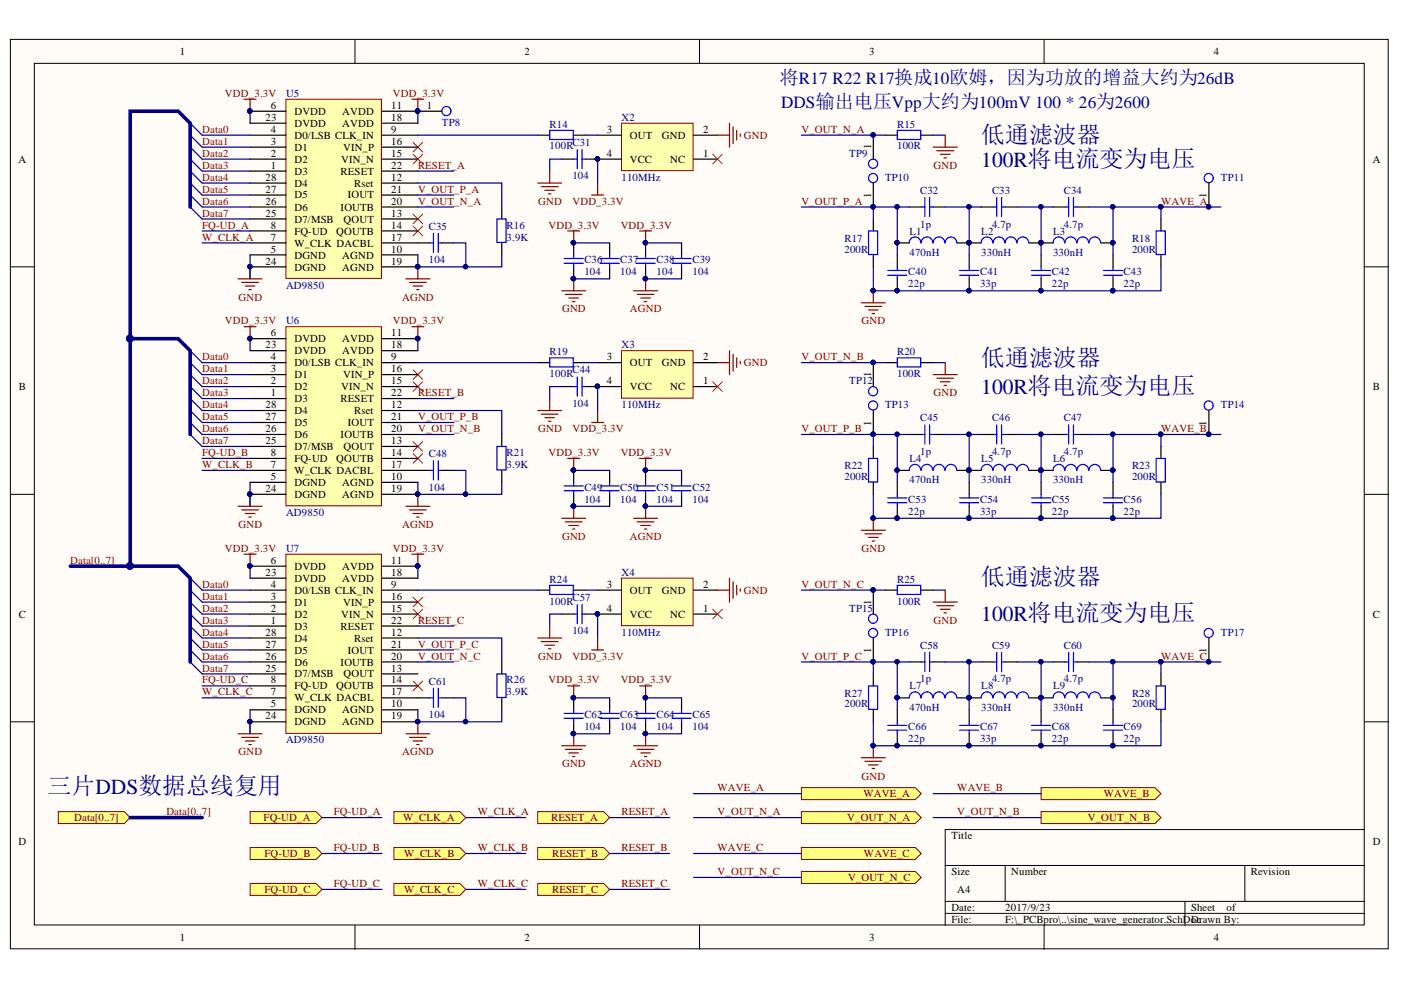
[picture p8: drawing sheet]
<svg xmlns="http://www.w3.org/2000/svg" width="297mm" height="210mm" viewBox="0 0 297 210" stroke-linecap="round" stroke-linejoin="round" font-family="sans-serif">
<defs><g id="words">
<g font-size="5.1" fill="#000080">
<text x="208" y="30.4">低通滤波器</text>
<text x="208" y="77.7">低通滤波器</text>
<text x="208" y="124.1">低通滤波器</text>
<text x="10.1" y="168.3">三片DDS数据总线复用</text>
</g>
<g font-size="4.6" fill="#000080">
<text x="208" y="35.3">100R将电流变为电压</text>
<text x="208" y="83.5">100R将电流变为电压</text>
<text x="208" y="131.7">100R将电流变为电压</text>
</g>
<text font-size="4.1" fill="#000080" x="165.3" y="17.7">将R17 R22 R17换成10欧姆，因为功放的增益大约为26dB</text>
<text font-size="3.6" fill="#000080" x="165.6" y="22.8">DDS输出电压Vpp大约为100mV 100 * 26为2600</text>
<g font-size="2.3">
<text x="38.1" y="11.7">1</text>
<text x="111.2" y="11.7">2</text>
<text x="184.3" y="11.7">3</text>
<text x="257.4" y="11.7">4</text>
<text x="57.4" y="23.1">6</text>
<text x="83" y="23.1">11</text>
<text x="90.5" y="23.1">1</text>
<text x="56.3" y="25.6">23</text>
<text x="57.4" y="28.1">4</text>
<text x="62.4" y="29.4">D0/LSB CLK_IN</text>
<text x="62.4" y="24.3">DVDD</text>
<text x="62.4" y="26.9">DVDD</text>
<text x="72.6" y="24.3">AVDD</text>
<text x="72.6" y="26.9">AVDD</text>
<text x="83" y="25.6">18</text>
<text x="83" y="28.1">9</text>
<text x="128.6" y="28.1">3</text>
<text x="133.5" y="29.4">OUT</text>
<text x="140.3" y="29.4">GND</text>
<text x="149.1" y="28.1">2</text>
<text x="3.9" y="34.5">A</text>
<text x="57.4" y="30.7">3</text>
<text x="57.4" y="35.7">1</text>
<text x="57.4" y="33.2">2</text>
<text x="62.4" y="31.9">D1</text>
<text x="62.4" y="34.5">D2</text>
<text x="72.3" y="34.5">VIN_N</text>
<text x="72.7" y="31.9">VIN_P</text>
<text x="83" y="33.2">15</text>
<text x="83" y="30.7">16</text>
<text x="83" y="35.7">22</text>
<text x="128.6" y="33.2">4</text>
<text x="133.5" y="34.5">VCC</text>
<text x="142.1" y="34.5">NC</text>
<text x="149.1" y="33.2">1</text>
<text x="184.7" y="31.7" transform="rotate(-90 184.7 31.7)">1</text>
<text x="291.1" y="34.5">A</text>
<text x="56.3" y="40.8">27</text>
<text x="56.3" y="38.3">28</text>
<text x="62.4" y="37">D3</text>
<text x="62.4" y="39.5">D4</text>
<text x="72.2" y="37">RESET</text>
<text x="75.1" y="39.5">Rset</text>
<text x="83" y="38.3">12</text>
<text x="83" y="40.8">21</text>
<text x="184.7" y="42" transform="rotate(-90 184.7 42)">1</text>
<text x="255.8" y="42" transform="rotate(-90 255.8 42)">1</text>
<text x="56.3" y="46">25</text>
<text x="56.3" y="43.4">26</text>
<text x="62.4" y="47.2">D7/MSB</text>
<text x="62.4" y="44.7">D6</text>
<text x="62.4" y="42.1">D5</text>
<text x="72.2" y="44.7">IOUTB</text>
<text x="72.8" y="47.2">QOUT</text>
<text x="73.7" y="42.1">IOUT</text>
<text x="83" y="43.4">20</text>
<text x="83" y="46">13</text>
<text x="57.4" y="48.5">8</text>
<text x="57.4" y="51">7</text>
<text x="57.4" y="53.6">5</text>
<text x="62.4" y="49.8">FQ-UD</text>
<text x="62.4" y="52.3">W_CLK DACBL</text>
<text x="71.3" y="49.8">QOUTB</text>
<text x="83" y="51">17</text>
<text x="83" y="48.5">14</text>
<text x="83" y="53.6">10</text>
<text x="56.3" y="56.1">24</text>
<text x="62.4" y="54.8">DGND</text>
<text x="62.4" y="57.4">DGND</text>
<text x="72.6" y="57.4">AGND</text>
<text x="72.6" y="54.8">AGND</text>
<text x="83" y="56.1">19</text>
<text x="57.4" y="71.3">6</text>
<text x="83" y="71.3">11</text>
<text x="56.3" y="73.9">23</text>
<text x="57.4" y="76.4">4</text>
<text x="62.4" y="77.7">D0/LSB CLK_IN</text>
<text x="62.4" y="72.6">DVDD</text>
<text x="62.4" y="75.1">DVDD</text>
<text x="72.6" y="72.6">AVDD</text>
<text x="72.6" y="75.1">AVDD</text>
<text x="83" y="73.9">18</text>
<text x="83" y="76.4">9</text>
<text x="128.6" y="76.4">3</text>
<text x="133.5" y="77.7">OUT</text>
<text x="140.3" y="77.7">GND</text>
<text x="149.1" y="76.4">2</text>
<text x="4" y="82.7">B</text>
<text x="57.4" y="78.9">3</text>
<text x="57.4" y="84">1</text>
<text x="57.4" y="81.5">2</text>
<text x="62.4" y="80.2">D1</text>
<text x="62.4" y="82.7">D2</text>
<text x="72.3" y="82.7">VIN_N</text>
<text x="72.7" y="80.2">VIN_P</text>
<text x="83" y="81.5">15</text>
<text x="83" y="78.9">16</text>
<text x="83" y="84">22</text>
<text x="128.6" y="81.5">4</text>
<text x="133.5" y="82.7">VCC</text>
<text x="142.1" y="82.7">NC</text>
<text x="149.1" y="81.5">1</text>
<text x="184.7" y="79.9" transform="rotate(-90 184.7 79.9)">1</text>
<text x="291.1" y="82.7">B</text>
<text x="56.3" y="89.1">27</text>
<text x="56.3" y="86.5">28</text>
<text x="62.4" y="85.3">D3</text>
<text x="62.4" y="87.8">D4</text>
<text x="72.2" y="85.3">RESET</text>
<text x="75.1" y="87.8">Rset</text>
<text x="83" y="86.5">12</text>
<text x="83" y="89.1">21</text>
<text x="56.3" y="94.1">25</text>
<text x="56.3" y="91.6">26</text>
<text x="62.4" y="95.4">D7/MSB</text>
<text x="62.4" y="92.9">D6</text>
<text x="62.4" y="90.3">D5</text>
<text x="72.2" y="92.9">IOUTB</text>
<text x="72.8" y="95.4">QOUT</text>
<text x="73.7" y="90.3">IOUT</text>
<text x="83" y="91.6">20</text>
<text x="83" y="94.1">13</text>
<text x="184.7" y="90.2" transform="rotate(-90 184.7 90.2)">1</text>
<text x="255.8" y="90.2" transform="rotate(-90 255.8 90.2)">1</text>
<text x="57.4" y="96.7">8</text>
<text x="57.4" y="99.2">7</text>
<text x="57.4" y="101.7">5</text>
<text x="62.4" y="97.9">FQ-UD</text>
<text x="62.4" y="100.5">W_CLK DACBL</text>
<text x="71.3" y="97.9">QOUTB</text>
<text x="83" y="99.2">17</text>
<text x="83" y="96.7">14</text>
<text x="83" y="101.7">10</text>
<text x="56.3" y="104.4">24</text>
<text x="62.4" y="103">DGND</text>
<text x="62.4" y="105.6">DGND</text>
<text x="72.6" y="105.6">AGND</text>
<text x="72.6" y="103">AGND</text>
<text x="83" y="104.4">19</text>
<text x="57.4" y="119.6">6</text>
<text x="83" y="119.6">11</text>
<text x="56.3" y="122.1">23</text>
<text x="57.4" y="124.6">4</text>
<text x="62.4" y="125.9">D0/LSB CLK_IN</text>
<text x="62.4" y="120.8">DVDD</text>
<text x="62.4" y="123.4">DVDD</text>
<text x="72.6" y="120.8">AVDD</text>
<text x="72.6" y="123.4">AVDD</text>
<text x="83" y="122.1">18</text>
<text x="83" y="124.6">9</text>
<text x="128.6" y="124.6">3</text>
<text x="133.5" y="125.9">OUT</text>
<text x="140.3" y="125.9">GND</text>
<text x="149.1" y="124.6">2</text>
<text x="4" y="131">C</text>
<text x="57.4" y="127.2">3</text>
<text x="57.4" y="129.7">2</text>
<text x="62.4" y="128.4">D1</text>
<text x="62.4" y="131">D2</text>
<text x="72.3" y="131">VIN_N</text>
<text x="72.7" y="128.4">VIN_P</text>
<text x="83" y="129.7">15</text>
<text x="83" y="127.2">16</text>
<text x="128.6" y="129.7">4</text>
<text x="133.5" y="131">VCC</text>
<text x="142.1" y="131">NC</text>
<text x="149.1" y="129.7">1</text>
<text x="184.7" y="128.2" transform="rotate(-90 184.7 128.2)">1</text>
<text x="291.1" y="131">C</text>
<text x="56.3" y="137.3">27</text>
<text x="56.3" y="134.8">28</text>
<text x="57.4" y="132.2">1</text>
<text x="62.4" y="133.5">D3</text>
<text x="62.4" y="136">D4</text>
<text x="72.2" y="133.5">RESET</text>
<text x="75.1" y="136">Rset</text>
<text x="83" y="134.8">12</text>
<text x="83" y="137.3">21</text>
<text x="83" y="132.2">22</text>
<text x="56.3" y="142.4">25</text>
<text x="56.3" y="139.8">26</text>
<text x="62.4" y="143.6">D7/MSB</text>
<text x="62.4" y="141.1">D6</text>
<text x="62.4" y="138.6">D5</text>
<text x="72.2" y="141.1">IOUTB</text>
<text x="72.8" y="143.6">QOUT</text>
<text x="73.7" y="138.6">IOUT</text>
<text x="83" y="139.8">20</text>
<text x="83" y="142.4">13</text>
<text x="184.7" y="138.4" transform="rotate(-90 184.7 138.4)">1</text>
<text x="255.8" y="138.4" transform="rotate(-90 255.8 138.4)">1</text>
<text x="57.4" y="144.9">8</text>
<text x="57.4" y="147.4">7</text>
<text x="57.4" y="150">5</text>
<text x="62.4" y="146.2">FQ-UD</text>
<text x="62.4" y="148.7">W_CLK DACBL</text>
<text x="71.3" y="146.2">QOUTB</text>
<text x="83" y="147.4">17</text>
<text x="83" y="144.9">14</text>
<text x="83" y="150">10</text>
<text x="56.3" y="152.5">24</text>
<text x="62.4" y="151.2">DGND</text>
<text x="62.4" y="153.8">DGND</text>
<text x="72.6" y="153.8">AGND</text>
<text x="72.6" y="151.2">AGND</text>
<text x="83" y="152.5">19</text>
<text x="3.9" y="179.2">D</text>
<text x="201.7" y="177.9">Title</text>
<text x="291.1" y="179.2">D</text>
<text x="201.7" y="185.6">Size</text>
<text x="214.4" y="185.6">Number</text>
<text x="265.2" y="185.6">Revision</text>
<text x="203" y="189.4">A4</text>
<text x="201.7" y="193.2">Date:</text>
<text x="201.7" y="195.7">File:</text>
<text x="213.1" y="193.2">2017/9/23</text>
<text x="213.1" y="195.7">F:\_PCBpro\..\sine_wave_generator.SchDoc</text>
<text x="252.5" y="193.2">Sheet</text>
<text x="252.5" y="195.7">Drawn By:</text>
<text x="260.1" y="193.2">of</text>
<text x="38.1" y="199.5">1</text>
<text x="111.2" y="199.5">2</text>
<text x="184.3" y="199.5">3</text>
<text x="257.4" y="199.5">4</text>
</g>
<g font-size="2.3" fill="#800000">
<text x="47.7" y="20.5">VDD_3.3V</text>
<text x="83.3" y="20.5">VDD_3.3V</text>
<text x="42.9" y="28.1">Data0</text>
<text x="157.7" y="29.4">GND</text>
<text x="169.9" y="28.1">V_OUT_N_A</text>
<text x="42.9" y="30.7">Data1</text>
<text x="42.9" y="33.2">Data2</text>
<text x="42.9" y="35.7">Data3</text>
<text x="88.6" y="35.7">RESET_A</text>
<text x="197.9" y="35.7">GND</text>
<text x="42.9" y="38.3">Data4</text>
<text x="42.9" y="40.8">Data5</text>
<text x="88.6" y="40.8">V_OUT_P_A</text>
<text x="42.9" y="43.4">Data6</text>
<text x="42.9" y="46">Data7</text>
<text x="88.6" y="43.4">V_OUT_N_A</text>
<text x="114.1" y="43.4">GND</text>
<text x="121.4" y="43.4">VDD_3.3V</text>
<text x="169.9" y="43.4">V_OUT_P_A</text>
<text x="246.2" y="43.4">WAVE_A</text>
<text x="42.9" y="48.5">FQ-UD_A</text>
<text x="42.9" y="51">W_CLK_A</text>
<text x="116.3" y="48.5">VDD_3.3V</text>
<text x="131.6" y="48.5">VDD_3.3V</text>
<text x="50.6" y="63.7">GND</text>
<text x="85.2" y="63.7">AGND</text>
<text x="47.7" y="68.8">VDD_3.3V</text>
<text x="83.3" y="68.8">VDD_3.3V</text>
<text x="119.2" y="66.2">GND</text>
<text x="133.5" y="66.2">AGND</text>
<text x="182.7" y="68.8">GND</text>
<text x="42.9" y="76.4">Data0</text>
<text x="157.7" y="77.7">GND</text>
<text x="169.9" y="76.4">V_OUT_N_B</text>
<text x="42.9" y="78.9">Data1</text>
<text x="42.9" y="81.5">Data2</text>
<text x="42.9" y="84">Data3</text>
<text x="88.6" y="84">RESET_B</text>
<text x="197.9" y="84">GND</text>
<text x="42.9" y="86.5">Data4</text>
<text x="42.9" y="89.1">Data5</text>
<text x="88.6" y="89.1">V_OUT_P_B</text>
<text x="42.9" y="91.6">Data6</text>
<text x="42.9" y="94.1">Data7</text>
<text x="88.6" y="91.6">V_OUT_N_B</text>
<text x="114.1" y="91.6">GND</text>
<text x="121.4" y="91.6">VDD_3.3V</text>
<text x="169.9" y="91.6">V_OUT_P_B</text>
<text x="246.2" y="91.6">WAVE_B</text>
<text x="42.9" y="96.7">FQ-UD_B</text>
<text x="42.9" y="99.2">W_CLK_B</text>
<text x="116.3" y="96.7">VDD_3.3V</text>
<text x="131.6" y="96.7">VDD_3.3V</text>
<text x="50.6" y="112">GND</text>
<text x="85.2" y="112">AGND</text>
<text x="14.9" y="119.6">Data[0..7]</text>
<text x="47.7" y="117">VDD_3.3V</text>
<text x="83.3" y="117">VDD_3.3V</text>
<text x="119.2" y="114.5">GND</text>
<text x="133.5" y="114.5">AGND</text>
<text x="182.7" y="117">GND</text>
<text x="42.9" y="124.6">Data0</text>
<text x="157.7" y="125.9">GND</text>
<text x="169.9" y="124.6">V_OUT_N_C</text>
<text x="42.9" y="127.2">Data1</text>
<text x="42.9" y="129.7">Data2</text>
<text x="42.9" y="132.2">Data3</text>
<text x="42.9" y="134.8">Data4</text>
<text x="42.9" y="137.3">Data5</text>
<text x="88.6" y="132.2">RESET_C</text>
<text x="88.6" y="137.3">V_OUT_P_C</text>
<text x="197.9" y="132.2">GND</text>
<text x="42.9" y="139.8">Data6</text>
<text x="42.9" y="142.4">Data7</text>
<text x="88.6" y="139.8">V_OUT_N_C</text>
<text x="114.1" y="139.8">GND</text>
<text x="121.4" y="139.8">VDD_3.3V</text>
<text x="169.9" y="139.8">V_OUT_P_C</text>
<text x="246.2" y="139.8">WAVE_C</text>
<text x="42.9" y="144.9">FQ-UD_C</text>
<text x="42.9" y="147.4">W_CLK_C</text>
<text x="116.3" y="144.9">VDD_3.3V</text>
<text x="131.6" y="144.9">VDD_3.3V</text>
<text x="50.6" y="160.1">GND</text>
<text x="85.2" y="160.1">AGND</text>
<text x="119.2" y="162.7">GND</text>
<text x="133.5" y="162.7">AGND</text>
<text x="152.1" y="167.8">WAVE_A</text>
<text x="182.7" y="165.3">GND</text>
<text x="203" y="167.8">WAVE_B</text>
<text x="35.3" y="172.9">Data[0..7]</text>
<text x="70.8" y="172.9">FQ-UD_A</text>
<text x="101.3" y="172.9">W_CLK_A</text>
<text x="131.8" y="172.9">RESET_A</text>
<text x="152.1" y="172.9">V_OUT_N_A</text>
<text x="183.1" y="169.1">WAVE_A</text>
<text x="203" y="172.9">V_OUT_N_B</text>
<text x="234" y="169.1">WAVE_B</text>
<text x="15.7" y="174.1">Data[0..7]</text>
<text x="55.9" y="174.1">FQ-UD_A</text>
<text x="85.5" y="174.1">W_CLK_A</text>
<text x="116.9" y="174.1">RESET_A</text>
<text x="179.6" y="174.1">V_OUT_N_A</text>
<text x="230.6" y="174.1">V_OUT_N_B</text>
<text x="56.1" y="181.8">FQ-UD_B</text>
<text x="70.8" y="180.5">FQ-UD_B</text>
<text x="85.7" y="181.8">W_CLK_B</text>
<text x="101.3" y="180.5">W_CLK_B</text>
<text x="117" y="181.8">RESET_B</text>
<text x="131.8" y="180.5">RESET_B</text>
<text x="152.1" y="180.5">WAVE_C</text>
<text x="152.1" y="185.6">V_OUT_N_C</text>
<text x="183.2" y="181.8">WAVE_C</text>
<text x="56.1" y="189.4">FQ-UD_C</text>
<text x="70.8" y="188.1">FQ-UD_C</text>
<text x="85.7" y="189.4">W_CLK_C</text>
<text x="101.3" y="188.1">W_CLK_C</text>
<text x="117" y="189.4">RESET_C</text>
<text x="131.8" y="188.1">RESET_C</text>
<text x="179.8" y="186.8">V_OUT_N_C</text>
</g>
<g font-size="2.3" fill="#000080">
<text x="60.6" y="20.5">U5</text>
<text x="93.7" y="26.6">TP8</text>
<text x="116.5" y="27.1">R14</text>
<text x="131.8" y="25.6">X2</text>
<text x="190.2" y="27.1">R15</text>
<text x="116.5" y="31.7">100R</text>
<text x="121.4" y="30.9">C31</text>
<text x="180.1" y="33.2">TP9</text>
<text x="190.2" y="31.7">100R</text>
<text x="121.4" y="38">104</text>
<text x="131.8" y="38.3">110MHz</text>
<text x="187.7" y="38.3">TP10</text>
<text x="195.1" y="41.1">C32</text>
<text x="210.3" y="41.1">C33</text>
<text x="225.6" y="41.1">C34</text>
<text x="258.9" y="38.3">TP11</text>
<text x="90.9" y="48.8">C35</text>
<text x="107.4" y="51">3.9K</text>
<text x="107.4" y="48.5">R16</text>
<text x="179" y="53.6">200R</text>
<text x="179" y="51.3">R17</text>
<text x="192.8" y="49.8">L1</text>
<text x="195.1" y="48.3">1p</text>
<text x="208" y="49.8">L2</text>
<text x="210.3" y="48.3">4.7p</text>
<text x="223.3" y="49.8">L3</text>
<text x="225.6" y="48.3">4.7p</text>
<text x="240" y="53.6">200R</text>
<text x="240" y="51.3">R18</text>
<text x="90.9" y="55.9">104</text>
<text x="123.9" y="58.4">104</text>
<text x="123.9" y="55.9">C36</text>
<text x="131.5" y="58.4">104</text>
<text x="131.5" y="55.9">C37</text>
<text x="139.2" y="58.4">104</text>
<text x="139.2" y="55.9">C38</text>
<text x="146.8" y="58.4">104</text>
<text x="146.8" y="55.9">C39</text>
<text x="192.6" y="58.4">C40</text>
<text x="192.8" y="54.3">470nH</text>
<text x="207.8" y="58.4">C41</text>
<text x="208" y="54.3">330nH</text>
<text x="223" y="58.4">C42</text>
<text x="223.3" y="54.3">330nH</text>
<text x="238.2" y="58.4">C43</text>
<text x="60.6" y="61.2">AD9850</text>
<text x="192.6" y="60.9">22p</text>
<text x="207.8" y="60.9">33p</text>
<text x="223" y="60.9">22p</text>
<text x="238.2" y="60.9">22p</text>
<text x="60.6" y="68.8">U6</text>
<text x="116.5" y="75.4">R19</text>
<text x="131.8" y="73.9">X3</text>
<text x="190.2" y="75.4">R20</text>
<text x="116.5" y="79.9">100R</text>
<text x="121.4" y="79.2">C44</text>
<text x="180.1" y="81.5">TP12</text>
<text x="190.2" y="79.9">100R</text>
<text x="121.4" y="86.3">104</text>
<text x="131.8" y="86.5">110MHz</text>
<text x="187.7" y="86.5">TP13</text>
<text x="195.1" y="89.3">C45</text>
<text x="210.3" y="89.3">C46</text>
<text x="225.6" y="89.3">C47</text>
<text x="258.9" y="86.5">TP14</text>
<text x="90.9" y="96.9">C48</text>
<text x="107.4" y="99.2">3.9K</text>
<text x="107.4" y="96.7">R21</text>
<text x="179" y="101.7">200R</text>
<text x="179" y="99.5">R22</text>
<text x="192.8" y="97.9">L4</text>
<text x="195.1" y="96.4">1p</text>
<text x="208" y="97.9">L5</text>
<text x="210.3" y="96.4">4.7p</text>
<text x="223.3" y="97.9">L6</text>
<text x="225.6" y="96.4">4.7p</text>
<text x="240" y="101.7">200R</text>
<text x="240" y="99.5">R23</text>
<text x="90.9" y="104.1">104</text>
<text x="123.9" y="106.6">104</text>
<text x="123.9" y="104.1">C49</text>
<text x="131.5" y="106.6">104</text>
<text x="131.5" y="104.1">C50</text>
<text x="139.2" y="106.6">104</text>
<text x="139.2" y="104.1">C51</text>
<text x="146.8" y="106.6">104</text>
<text x="146.8" y="104.1">C52</text>
<text x="192.6" y="106.6">C53</text>
<text x="192.8" y="102.5">470nH</text>
<text x="207.8" y="106.6">C54</text>
<text x="208" y="102.5">330nH</text>
<text x="223" y="106.6">C55</text>
<text x="223.3" y="102.5">330nH</text>
<text x="238.2" y="106.6">C56</text>
<text x="60.6" y="109.4">AD9850</text>
<text x="192.6" y="109.2">22p</text>
<text x="207.8" y="109.2">33p</text>
<text x="223" y="109.2">22p</text>
<text x="238.2" y="109.2">22p</text>
<text x="60.6" y="117">U7</text>
<text x="116.5" y="123.6">R24</text>
<text x="131.8" y="122.1">X4</text>
<text x="190.2" y="123.6">R25</text>
<text x="116.5" y="128.2">100R</text>
<text x="121.4" y="127.4">C57</text>
<text x="180.1" y="129.7">TP15</text>
<text x="190.2" y="128.2">100R</text>
<text x="121.4" y="134.5">104</text>
<text x="131.8" y="134.8">110MHz</text>
<text x="187.7" y="134.8">TP16</text>
<text x="195.1" y="137.6">C58</text>
<text x="210.3" y="137.6">C59</text>
<text x="225.6" y="137.6">C60</text>
<text x="258.9" y="134.8">TP17</text>
<text x="90.9" y="145.2">C61</text>
<text x="107.4" y="147.4">3.9K</text>
<text x="107.4" y="144.9">R26</text>
<text x="179" y="150">200R</text>
<text x="179" y="147.7">R27</text>
<text x="192.8" y="146.2">L7</text>
<text x="195.1" y="144.7">1p</text>
<text x="208" y="146.2">L8</text>
<text x="210.3" y="144.7">4.7p</text>
<text x="223.3" y="146.2">L9</text>
<text x="225.6" y="144.7">4.7p</text>
<text x="240" y="150">200R</text>
<text x="240" y="147.7">R28</text>
<text x="90.9" y="152.3">104</text>
<text x="123.9" y="154.8">104</text>
<text x="123.9" y="152.3">C62</text>
<text x="131.5" y="154.8">104</text>
<text x="131.5" y="152.3">C63</text>
<text x="139.2" y="154.8">104</text>
<text x="139.2" y="152.3">C64</text>
<text x="146.8" y="154.8">104</text>
<text x="146.8" y="152.3">C65</text>
<text x="192.6" y="154.8">C66</text>
<text x="192.8" y="150.7">470nH</text>
<text x="207.8" y="154.8">C67</text>
<text x="208" y="150.7">330nH</text>
<text x="223" y="154.8">C68</text>
<text x="223.3" y="150.7">330nH</text>
<text x="238.2" y="154.8">C69</text>
<text x="60.6" y="157.6">AD9850</text>
<text x="192.6" y="157.3">22p</text>
<text x="207.8" y="157.3">33p</text>
<text x="223" y="157.3">22p</text>
<text x="238.2" y="157.3">22p</text>
</g>
</g></defs>
<g fill="#fffcf8" stroke="#000" stroke-width=".21">
<path d="M2.2 8.4h292.1v192.8h-292.1z"/>
<path d="M7.3 13.4h281.9v182.7h-281.9z"/>
</g>
<g fill="none" stroke="#000" stroke-width=".21">
<path d="M75.3 8.4v5M148.3 8.4v5M221.4 8.4v5M2.2 56.6h5.1M289.3 56.6h5.1M2.2 104.8h5.1M289.3 104.8h5.1M2.2 153h5.1M289.3 153h5.1M289.3 175.9h-88.9v20.3M75.3 196.2v5.1M148.3 196.2v5.1"/>
<path d="M200.4 183.5h88.9M200.4 191.1h88.9M200.4 193.7h88.9M213.1 183.5v7.6M221.4 196.2v5.1M251.2 191.1v5.1M263.9 183.5v7.6"/>
</g>
<path d="M131.8 26.1h15.1v10.1h-15.1z" fill="#ffffb0" stroke="#800000" stroke-width=".21"/>
<path d="M126.7 33.7h5.1M126.7 28.7h5.1M147 33.7h5.1M147 28.7h5.1" fill="none" stroke="#000" stroke-width=".25"/>
<g fill="#000080" stroke="#000080" stroke-width=".21">
<circle cx="126.7" cy="33.7" r=".46"/>
<circle cx="53" cy="56.5" r=".46"/>
<circle cx="88.5" cy="56.5" r=".46"/>
</g>
<g fill="none" stroke="#800000" stroke-width=".25">
<path d="M152.1 28.7h2.6M154.7 26.1v5.1M155.4 26.9v3.5M156.2 27.6v2.1M157 28.4v.5M50.5 59.1h5.1M51.2 59.9h3.6M53 56.6v2.5M86.1 59.1h5M86.8 59.9h3.6M88.6 56.6v2.5M52 60.6h2"/>
<path d="M52.8 61.4h.5M87.6 60.6h2M88.3 61.4h.6"/>
</g>
<path d="M151.1 32.7l2 2.1M153.1 32.7l-2 2.1" fill="none" stroke="#f00" stroke-width=".21"/>
<path d="M40.3 26.1l2.6 2.6M40.3 28.7l2.6 2.5M40.3 31.2l2.6 2.5M40.3 33.7l2.6 2.6M40.3 36.3l2.6 2.5M40.3 38.8l2.6 2.6M40.3 41.4l2.6 2.5M40.3 43.9l2.6 2.5" fill="none" stroke="#000080" stroke-width=".25"/>
<path d="M12.4 172.1h13.9l1.3 1.2-1.3 1.3h-13.9z" fill-rule="evenodd" fill="#ffff80" stroke="#800000" stroke-width=".21"/>
<path d="M114 38.8h5.1M114.8 39.6h3.5M116.5 36.3v2.5M115.5 40.3h2.1M116.3 41.1h.5M121.6 59.1v2.6M119.1 61.7h5.1M119.9 62.4h3.5M120.6 63.2h2M121.4 63.9h.5" fill="none" stroke="#800000" stroke-width=".25"/>
<circle cx="121.6" cy="59.1" r=".46" fill="#000080" stroke="#000080" stroke-width=".21"/>
<path d="M87.6 30.2l2 2M87.6 32.7l2 2.1M89.6 30.2l-2 2M89.6 32.7l-2 2.1M87.6 45.4l2 2M87.6 48l2 2M89.6 45.4l-2 2M89.6 48l-2 2" fill="none" stroke="#f00" stroke-width=".21"/>
<path d="M131.8 74.3h15.1v10.1h-15.1z" fill="#ffffb0" stroke="#800000" stroke-width=".21"/>
<path d="M126.7 76.9h5.1M147 76.9h5.1M126.7 82h5.1M147 82h5.1" fill="none" stroke="#000" stroke-width=".25"/>
<g fill="#000080" stroke="#000080" stroke-width=".21">
<circle cx="126.7" cy="81.9" r=".46"/>
<circle cx="53" cy="104.8" r=".46"/>
<circle cx="88.5" cy="104.8" r=".46"/>
<circle cx="121.6" cy="107.3" r=".46"/>
</g>
<g fill="none" stroke="#800000" stroke-width=".25">
<path d="M152.1 76.9h2.6M154.7 74.3v5.1M155.4 75.1v3.6M156.2 75.9v2M157 76.6v.5M114 87h5.1M114.8 87.8h3.5M115.5 88.6h2.1M116.3 89.3h.5M116.5 84.5v2.5M50.5 107.3h5.1M51.2 108.1h3.6"/>
<path d="M52 108.9h2M52.8 109.6h.5M53 104.8v2.5M86.1 107.3h5M86.8 108.1h3.6M87.6 108.9h2M88.3 109.6h.6M88.6 104.8v2.5M119.1 109.9h5.1M119.9 110.6h3.5M120.6 111.4h2M121.4 112.2h.5"/>
<path d="M121.6 107.3v2.6"/>
</g>
<path d="M87.6 78.4l2 2M89.6 78.4l-2 2M87.6 93.6l2 2.1M87.6 96.2l2 2M87.6 80.9l2 2.1M89.6 93.6l-2 2.1M89.6 96.2l-2 2M89.6 80.9l-2 2.1M151.1 80.9l2 2.1M153.1 80.9l-2 2.1" fill="none" stroke="#f00" stroke-width=".21"/>
<path d="M40.3 74.3l2.6 2.6M40.3 76.9l2.6 2.5M40.3 79.4l2.6 2.6M40.3 82l2.6 2.5M40.3 84.5l2.6 2.5M40.3 87l2.6 2.6M40.3 89.6l2.6 2.5M40.3 92.1l2.6 2.6" fill="none" stroke="#000080" stroke-width=".25"/>
<path d="M131.8 122.6h15.1v10.1h-15.1z" fill="#ffffb0" stroke="#800000" stroke-width=".21"/>
<path d="M126.7 130.2h5.1M126.7 125.1h5.1M147 130.2h5.1M147 125.1h5.1" fill="none" stroke="#000" stroke-width=".25"/>
<g fill="#000080" stroke="#000080" stroke-width=".21">
<circle cx="126.7" cy="130.1" r=".46"/>
<circle cx="53" cy="153" r=".46"/>
<circle cx="88.5" cy="153" r=".46"/>
<circle cx="121.6" cy="155.5" r=".46"/>
</g>
<g fill="none" stroke="#800000" stroke-width=".25">
<path d="M114 135.3h5.1M114.8 136h3.5M115.5 136.8h2.1M116.3 137.6h.5M116.5 132.7v2.6M152.1 125.1h2.6M154.7 122.6v5.1M155.4 123.3v3.6M156.2 124.1v2M157 124.9v.5M50.5 155.6h5.1M51.2 156.3h3.6"/>
<path d="M52 157.1h2M52.8 157.9h.5M53 153v2.6M86.1 155.6h5M86.8 156.3h3.6M87.6 157.1h2M88.3 157.9h.6M88.6 153v2.6M119.1 158.1h5.1M119.9 158.9h3.5M120.6 159.6h2M121.6 155.6v2.5"/>
<path d="M121.4 160.4h.5"/>
</g>
<path d="M87.6 126.6l2 2.1M87.6 129.2l2 2M89.6 126.6l-2 2.1M89.6 129.2l-2 2M151.1 129.2l2 2M153.1 129.2l-2 2M87.6 144.4l2 2M89.6 144.4l-2 2" fill="none" stroke="#f00" stroke-width=".21"/>
<path d="M40.3 122.6l2.6 2.5M40.3 125.1l2.6 2.6M40.3 127.7l2.6 2.5M40.3 130.2l2.6 2.5M40.3 132.7l2.6 2.6M40.3 135.3l2.6 2.5M40.3 137.8l2.6 2.5M40.3 140.3l2.6 2.6" fill="none" stroke="#000080" stroke-width=".25"/>
<g fill="#ffff80" stroke="#800000" stroke-width=".21">
<path d="M169.9 167h24.2l1.2 1.3-1.2 1.2h-24.2z" fill-rule="evenodd"/>
<path d="M169.9 172.1h24.2l1.2 1.2-1.2 1.3h-24.2z" fill-rule="evenodd"/>
<path d="M53 172.1h14l1.3 1.2-1.3 1.3h-14z" fill-rule="evenodd"/>
<path d="M53 179.7h14l1.3 1.3-1.3 1.2h-14z" fill-rule="evenodd"/>
<path d="M53 187.3h14l1.3 1.3-1.3 1.2h-14z" fill-rule="evenodd"/>
<path d="M83.5 172.1h14l1.3 1.2-1.3 1.3h-14z" fill-rule="evenodd"/>
<path d="M83.5 179.7h14l1.3 1.3-1.3 1.2h-14z" fill-rule="evenodd"/>
<path d="M83.5 187.3h14l1.3 1.3-1.3 1.2h-14z" fill-rule="evenodd"/>
<path d="M114 172.1h14l1.3 1.2-1.3 1.3h-14z" fill-rule="evenodd"/>
<path d="M114 179.7h14l1.3 1.3-1.3 1.2h-14z" fill-rule="evenodd"/>
<path d="M114 187.3h14l1.3 1.3-1.3 1.2h-14z" fill-rule="evenodd"/>
<path d="M220.7 167h24.2l1.2 1.3-1.2 1.2h-24.2z" fill-rule="evenodd"/>
<path d="M220.7 172.1h24.2l1.2 1.2-1.2 1.3h-24.2z" fill-rule="evenodd"/>
<path d="M169.9 179.7h24.2l1.2 1.3-1.2 1.2h-24.2z" fill-rule="evenodd"/>
<path d="M169.9 184.8h24.2l1.2 1.2-1.2 1.3h-24.2z" fill-rule="evenodd"/>
</g>
<g fill="none" stroke="#800000" stroke-width=".25">
<path d="M51.8 21h2.5M53 21v2.6M87.3 21h2.6M88.6 21v2.6M126.7 38.8v2.6M197.9 31.2h5M198.6 32h3.6M199.4 32.7h2M200.2 33.5h.5M200.4 28.7v2.5M120.4 49h2.5M121.6 49v2.5"/>
<path d="M125.4 41.4h2.6M135.6 49h2.5M136.9 49v2.5M136.9 59.1v2.6M51.8 69.3h2.5M53 69.3v2.5M87.3 69.3h2.6M88.6 69.3v2.5M134.3 61.7h5.1M135.1 62.4h3.6M135.9 63.2h2M136.6 63.9h.5"/>
<path d="M182.6 64.2h5.1M183.4 65h3.5M184.1 65.7h2.1M184.9 66.5h.5M185.2 61.7v2.5M197.9 79.4h5M200.4 76.9v2.5M120.4 97.2h2.5M121.6 97.2v2.5M125.4 89.6h2.6M126.7 87v2.6M135.6 97.2h2.5"/>
<path d="M136.9 97.2v2.5M198.6 80.2h3.6M199.4 80.9h2M200.2 81.7h.5M51.8 117.5h2.5M53 117.5v2.5M87.3 117.5h2.6M88.6 117.5v2.5M134.3 109.9h5.1M135.1 110.6h3.6M135.9 111.4h2M136.6 112.2h.5"/>
<path d="M136.9 107.3v2.6M182.6 112.4h5.1M183.4 113.2h3.5M184.1 113.9h2.1M184.9 114.7h.5M185.2 109.9v2.5M125.4 137.8h2.6M126.7 135.3v2.5M197.9 127.7h5M198.6 128.4h3.6M199.4 129.2h2M200.2 129.9h.5"/>
<path d="M200.4 125.1v2.6M120.4 145.4h2.5M121.6 145.4v2.6M134.3 158.1h5.1M135.1 158.9h3.6M135.6 145.4h2.5M135.9 159.6h2M136.9 145.4v2.6M136.9 155.6v2.5M185.2 158.1v2.6M136.6 160.4h.5M182.6 160.7h5.1"/>
<path d="M183.4 161.4h3.5M184.1 162.2h2.1M184.9 162.9h.5"/>
</g>
<g fill="#000080" stroke="#000080" stroke-width=".21">
<circle cx="185.1" cy="61.6" r=".46"/>
<circle cx="185.1" cy="43.8" r=".46"/>
<circle cx="185.1" cy="28.6" r=".46"/>
<circle cx="190.2" cy="51.5" r=".46"/>
<circle cx="205.4" cy="51.5" r=".46"/>
<circle cx="220.7" cy="51.5" r=".46"/>
<circle cx="235.9" cy="51.5" r=".46"/>
<circle cx="246.1" cy="43.8" r=".46"/>
<circle cx="256.3" cy="43.8" r=".46"/>
<circle cx="126.7" cy="33.7" r=".46"/>
<circle cx="121.6" cy="59.1" r=".46"/>
<circle cx="121.6" cy="51.5" r=".46"/>
<circle cx="136.8" cy="59.1" r=".46"/>
<circle cx="136.8" cy="51.5" r=".46"/>
<circle cx="126.7" cy="81.9" r=".46"/>
<circle cx="121.6" cy="107.3" r=".46"/>
<circle cx="121.6" cy="99.7" r=".46"/>
<circle cx="136.8" cy="107.3" r=".46"/>
<circle cx="136.8" cy="99.7" r=".46"/>
<circle cx="121.6" cy="155.5" r=".46"/>
<circle cx="121.6" cy="147.9" r=".46"/>
<circle cx="136.8" cy="155.5" r=".46"/>
<circle cx="136.8" cy="147.9" r=".46"/>
<circle cx="126.7" cy="130.1" r=".46"/>
<circle cx="190.2" cy="61.6" r=".46"/>
<circle cx="205.4" cy="61.6" r=".47"/>
<circle cx="220.7" cy="61.6" r=".46"/>
<circle cx="235.9" cy="61.6" r=".47"/>
<circle cx="185.1" cy="109.8" r=".46"/>
<circle cx="185.1" cy="92.1" r=".46"/>
<circle cx="185.1" cy="76.8" r=".46"/>
<circle cx="190.2" cy="99.7" r=".46"/>
<circle cx="205.4" cy="99.7" r=".46"/>
<circle cx="220.7" cy="99.7" r=".46"/>
<circle cx="235.9" cy="99.7" r=".46"/>
<circle cx="246.1" cy="92.1" r=".46"/>
<circle cx="256.3" cy="92.1" r=".46"/>
<circle cx="190.2" cy="109.8" r=".46"/>
<circle cx="205.4" cy="109.8" r=".47"/>
<circle cx="220.7" cy="109.8" r=".46"/>
<circle cx="235.9" cy="109.8" r=".47"/>
<circle cx="185.1" cy="158.1" r=".46"/>
<circle cx="185.1" cy="140.3" r=".46"/>
<circle cx="185.1" cy="125.1" r=".46"/>
<circle cx="190.2" cy="147.9" r=".46"/>
<circle cx="205.4" cy="147.9" r=".46"/>
<circle cx="220.7" cy="147.9" r=".46"/>
<circle cx="235.9" cy="147.9" r=".46"/>
<circle cx="246.1" cy="140.3" r=".46"/>
<circle cx="256.3" cy="140.3" r=".46"/>
<circle cx="190.2" cy="158.1" r=".46"/>
<circle cx="205.4" cy="158.1" r=".47"/>
<circle cx="220.7" cy="158.1" r=".46"/>
<circle cx="235.9" cy="158.1" r=".47"/>
<circle cx="88.5" cy="23.5" r=".47"/>
<circle cx="53" cy="23.5" r=".46"/>
<circle cx="53" cy="71.8" r=".46"/>
<circle cx="88.5" cy="71.8" r=".47"/>
<circle cx="53" cy="120" r=".46"/>
<circle cx="88.5" cy="120" r=".46"/>
<circle cx="53" cy="56.5" r=".46"/>
<circle cx="88.5" cy="56.5" r=".46"/>
<circle cx="98.7" cy="56.5" r=".46"/>
<circle cx="53" cy="104.8" r=".46"/>
<circle cx="88.5" cy="104.8" r=".46"/>
<circle cx="98.7" cy="104.8" r=".46"/>
<circle cx="53" cy="153" r=".46"/>
<circle cx="98.7" cy="153" r=".46"/>
<circle cx="220.7" cy="43.8" r=".46"/>
<circle cx="205.4" cy="43.8" r=".46"/>
<circle cx="235.9" cy="43.8" r=".46"/>
<circle cx="190.2" cy="43.8" r=".46"/>
<circle cx="220.7" cy="92.1" r=".46"/>
<circle cx="205.4" cy="92.1" r=".46"/>
<circle cx="235.9" cy="92.1" r=".46"/>
<circle cx="190.2" cy="92.1" r=".46"/>
<circle cx="220.7" cy="140.3" r=".46"/>
<circle cx="205.4" cy="140.3" r=".46"/>
<circle cx="235.9" cy="140.3" r=".46"/>
<circle cx="190.2" cy="140.3" r=".46"/>
<circle cx="88.5" cy="153" r=".46"/>
<circle cx="27.5" cy="71.8" r=".72"/>
<circle cx="27.6" cy="120" r=".72"/>
</g>
<g fill="none" stroke="#00f" stroke-width=".25">
<path d="M116.5 27.6h5v2h-5zM121.6 33.7h.8M122.4 31.7v4.1M123.4 31.7v4.1M123.4 33.7h.8M190.2 27.6h5v2h-5zM91.1 51.5h.8M91.9 49.5v4M92.9 49.5v4M92.9 51.5h.8M105.4 46.4h1.9v5h-1.9zM119.6 54.8h4.1"/>
<path d="M119.6 55.8h4.1M121.6 54v.8M121.6 55.8v.8M127.2 54.8h4.1M127.2 55.8h4.1M129.3 54v.8M129.3 55.8v.8M134.8 54.8h4.1M134.8 55.8h4.1M136.9 54v.8M136.9 55.8v.8M142.5 54.8h4"/>
<path d="M142.5 55.8h4M144.5 54v.8M144.5 55.8v.8M184.1 49h2v5h-2zM188.2 57.3h4.1M188.2 58.4h4.1M190.2 56.6v.7M190.2 58.4v.7M195.2 51.5a1.22 1.22 0 0 0-1.2-1.3 1.22 1.22 0 0 0-1.2 1.3M195.3 43.9h.8M196.1 41.9v4M197.1 41.9v4"/>
<path d="M197.1 43.9h.8M197.8 51.5a1.23 1.23 0 0 0-1.3-1.3 1.23 1.23 0 0 0-1.2 1.3M200.3 51.5a1.22 1.22 0 0 0-1.2-1.3 1.22 1.22 0 0 0-1.2 1.3M202.8 51.5a1.22 1.22 0 0 0-1.2-1.3 1.22 1.22 0 0 0-1.2 1.3M203.5 57.3h4M203.5 58.4h4M205.5 56.6v.7M205.5 58.4v.7M210.5 51.5a1.22 1.22 0 0 0-1.3-1.3 1.22 1.22 0 0 0-1.2 1.3M210.6 43.9h.7M211.3 41.9v4M212.4 43.9h.7"/>
<path d="M212.4 41.9v4M213 51.5a1.22 1.22 0 0 0-1.2-1.3 1.22 1.22 0 0 0-1.2 1.3M215.6 51.5a1.22 1.22 0 0 0-1.3-1.3 1.22 1.22 0 0 0-1.2 1.3M218.1 51.5a1.23 1.23 0 0 0-1.2-1.3 1.23 1.23 0 0 0-1.3 1.3M218.7 57.3h4.1M218.7 58.4h4.1M220.7 56.6v.7M220.7 58.4v.7M225.7 51.5a1.22 1.22 0 0 0-1.2-1.3 1.22 1.22 0 0 0-1.2 1.3M225.8 43.9h.8M226.6 41.9v4M227.6 43.9h.8"/>
<path d="M227.6 41.9v4M228.3 51.5a1.23 1.23 0 0 0-1.3-1.3 1.23 1.23 0 0 0-1.2 1.3M230.8 51.5a1.22 1.22 0 0 0-1.2-1.3 1.22 1.22 0 0 0-1.2 1.3M233.3 51.5a1.22 1.22 0 0 0-1.2-1.3 1.22 1.22 0 0 0-1.2 1.3M234 57.3h4M234 58.4h4M236 56.6v.7M236 58.4v.7M245.1 49h2v5h-2zM116.5 75.9h5v1.9h-5zM122.4 79.9v4.1M123.4 79.9v4.1"/>
<path d="M190.2 75.9h5v1.9h-5zM91.1 99.7h.8M91.9 97.7v4.1M92.9 97.7v4.1M92.9 99.7h.8M105.4 94.7h1.9v4.9h-1.9zM121.6 82h.8M123.4 82h.8M184.1 97.2h2v5h-2zM195.2 99.7a1.22 1.22 0 0 0-1.2-1.2 1.22 1.22 0 0 0-1.2 1.2M195.3 92.1h.8M196.1 90.1v4"/>
<path d="M197.1 90.1v4M197.1 92.1h.8M197.8 99.7a1.23 1.23 0 0 0-1.3-1.2 1.23 1.23 0 0 0-1.2 1.2M200.3 99.7a1.22 1.22 0 0 0-1.2-1.2 1.22 1.22 0 0 0-1.2 1.2M202.8 99.7a1.22 1.22 0 0 0-1.2-1.2 1.22 1.22 0 0 0-1.2 1.2M210.5 99.7a1.22 1.22 0 0 0-1.3-1.2 1.22 1.22 0 0 0-1.2 1.2M210.6 92.1h.7M211.3 90.1v4M212.4 90.1v4M212.4 92.1h.7M213 99.7a1.22 1.22 0 0 0-1.2-1.2 1.22 1.22 0 0 0-1.2 1.2M215.6 99.7a1.22 1.22 0 0 0-1.3-1.2 1.22 1.22 0 0 0-1.2 1.2"/>
<path d="M218.1 99.7a1.23 1.23 0 0 0-1.2-1.2 1.23 1.23 0 0 0-1.3 1.2M225.7 99.7a1.22 1.22 0 0 0-1.2-1.2 1.22 1.22 0 0 0-1.2 1.2M225.8 92.1h.8M226.6 90.1v4M227.6 90.1v4M227.6 92.1h.8M228.3 99.7a1.23 1.23 0 0 0-1.3-1.2 1.23 1.23 0 0 0-1.2 1.2M230.8 99.7a1.22 1.22 0 0 0-1.2-1.2 1.22 1.22 0 0 0-1.2 1.2M233.3 99.7a1.22 1.22 0 0 0-1.2-1.2 1.22 1.22 0 0 0-1.2 1.2M245.1 97.2h2v5h-2zM119.6 103h4.1M119.6 104h4.1"/>
<path d="M121.6 102.3v.7M121.6 104v.8M127.2 103h4.1M127.2 104h4.1M129.3 102.3v.7M129.3 104v.8M134.8 103h4.1M134.8 104h4.1M136.9 102.3v.7M136.9 104v.8M142.5 103h4M142.5 104h4"/>
<path d="M144.5 102.3v.7M144.5 104v.8M188.2 105.6h4.1M188.2 106.6h4.1M190.2 104.8v.8M190.2 106.6v.7M203.5 105.6h4M203.5 106.6h4M205.5 104.8v.8M205.5 106.6v.7M218.7 105.6h4.1M218.7 106.6h4.1"/>
<path d="M220.7 104.8v.8M220.7 106.6v.7M234 105.6h4M234 106.6h4M236 104.8v.8M236 106.6v.7M116.5 124.1h5v1.9h-5zM121.6 130.2h.8M122.4 128.2v4M123.4 128.2v4M123.4 130.2h.8M190.2 124.1h5v1.9h-5z"/>
<path d="M196.1 138.3v4.1M197.1 138.3v4.1M211.3 138.3v4.1M212.4 138.3v4.1M226.6 138.3v4.1M227.6 138.3v4.1M91.1 148h.8M91.9 145.9v4.1M92.9 145.9v4.1M92.9 148h.8M105.4 142.9h1.9v5h-1.9zM119.6 151.3h4.1"/>
<path d="M119.6 152.3h4.1M121.6 150.5v.8M121.6 152.3v.7M127.2 151.3h4.1M127.2 152.3h4.1M129.3 150.5v.8M129.3 152.3v.7M134.8 151.3h4.1M134.8 152.3h4.1M136.9 150.5v.8M136.9 152.3v.7M142.5 151.3h4"/>
<path d="M142.5 152.3h4M144.5 150.5v.8M144.5 152.3v.7M184.1 145.4h2v5h-2zM188.2 153.8h4.1M188.2 154.8h4.1M190.2 153v.8M190.2 154.8v.8M195.2 148a1.22 1.22 0 0 0-1.2-1.3 1.22 1.22 0 0 0-1.2 1.3M195.3 140.3h.8M197.1 140.3h.8M197.8 148a1.23 1.23 0 0 0-1.3-1.3 1.23 1.23 0 0 0-1.2 1.3"/>
<path d="M200.3 148a1.22 1.22 0 0 0-1.2-1.3 1.22 1.22 0 0 0-1.2 1.3M202.8 148a1.22 1.22 0 0 0-1.2-1.3 1.22 1.22 0 0 0-1.2 1.3M203.5 153.8h4M203.5 154.8h4M205.5 153v.8M205.5 154.8v.8M210.5 148a1.22 1.22 0 0 0-1.3-1.3 1.22 1.22 0 0 0-1.2 1.3M210.6 140.3h.7M212.4 140.3h.7M213 148a1.22 1.22 0 0 0-1.2-1.3 1.22 1.22 0 0 0-1.2 1.3M215.6 148a1.22 1.22 0 0 0-1.3-1.3 1.22 1.22 0 0 0-1.2 1.3M218.1 148a1.23 1.23 0 0 0-1.2-1.3 1.23 1.23 0 0 0-1.3 1.3"/>
<path d="M218.7 153.8h4.1M218.7 154.8h4.1M220.7 153v.8M220.7 154.8v.8M225.7 148a1.22 1.22 0 0 0-1.2-1.3 1.22 1.22 0 0 0-1.2 1.3M225.8 140.3h.8M227.6 140.3h.8M228.3 148a1.23 1.23 0 0 0-1.3-1.3 1.23 1.23 0 0 0-1.2 1.3M230.8 148a1.22 1.22 0 0 0-1.2-1.3 1.22 1.22 0 0 0-1.2 1.3M233.3 148a1.22 1.22 0 0 0-1.2-1.3 1.22 1.22 0 0 0-1.2 1.3M234 153.8h4M234 154.8h4"/>
<path d="M236 153v.8M236 154.8v.8M245.1 145.4h2v5h-2z"/>
<circle cx="94.6" cy="23.5" r=".97"/>
<circle cx="185.1" cy="34.7" r=".97"/>
<circle cx="185.1" cy="37.8" r=".97"/>
<circle cx="256.3" cy="37.8" r=".97"/>
<circle cx="185.1" cy="82.9" r=".97"/>
<circle cx="185.1" cy="86" r=".97"/>
<circle cx="256.3" cy="86" r=".97"/>
<circle cx="185.1" cy="131.2" r=".97"/>
<circle cx="185.1" cy="134.2" r=".97"/>
<circle cx="256.3" cy="134.2" r=".97"/>
</g>
<g fill="none" stroke="#000" stroke-width=".25">
<path d="M88.6 23.6h5.1M114 28.7h2.5M119.1 33.7h2.5M121.6 28.7h2.6M124.2 33.7h2.5M185.2 28.7v5M185.2 38.8v5.1M187.7 28.7h2.5M195.3 28.7h2.6M256.3 38.8v5.1M88.6 51.5h2.5M93.7 51.5h2.5"/>
<path d="M106.4 43.9v2.5M106.4 51.5v2.5M121.6 51.5v2.5M121.6 56.6v2.5M129.3 51.5v2.5M129.3 56.6v2.5M136.9 51.5v2.5M136.9 56.6v2.5M144.5 51.5v2.5M144.5 56.6v2.5M185.2 46.4v2.6M185.2 54v2.6"/>
<path d="M190.2 51.5h2.6M190.2 54v2.6M190.2 59.1v2.6M192.8 43.9h2.5M197.9 43.9h2.5M202.9 51.5h5.1M205.5 54v2.6M205.5 59.1v2.6M208 43.9h2.6M213.1 43.9h2.6M218.2 51.5h5.1M220.7 54v2.6"/>
<path d="M220.7 59.1v2.6M223.3 43.9h2.5M228.4 43.9h2.5M233.4 51.5h2.6M236 54v2.6M236 59.1v2.6M246.1 46.4v2.6M246.1 54v2.6M114 76.9h2.5M121.6 76.9h2.6M185.2 76.9v5.1M187.7 76.9h2.5"/>
<path d="M195.3 76.9h2.6M88.6 99.7h2.5M93.7 99.7h2.5M106.4 92.1v2.6M106.4 99.7v2.6M119.1 82h2.5M121.6 99.7v2.6M124.2 82h2.5M129.3 99.7v2.6M136.9 99.7v2.6M144.5 99.7v2.6M185.2 87v5.1"/>
<path d="M185.2 94.7v2.5M190.2 99.7h2.6M192.8 92.1h2.5M197.9 92.1h2.5M202.9 99.7h5.1M208 92.1h2.6M213.1 92.1h2.6M218.2 99.7h5.1M223.3 92.1h2.5M228.4 92.1h2.5M233.4 99.7h2.6M246.1 94.7v2.5"/>
<path d="M256.3 87v5.1M121.6 104.8v2.5M129.3 104.8v2.5M136.9 104.8v2.5M144.5 104.8v2.5M185.2 102.3v2.5M190.2 102.3v2.5M190.2 107.3v2.6M205.5 102.3v2.5M205.5 107.3v2.6M220.7 102.3v2.5M220.7 107.3v2.6"/>
<path d="M236 102.3v2.5M236 107.3v2.6M246.1 102.3v2.5M114 125.1h2.5M119.1 130.2h2.5M121.6 125.1h2.6M124.2 130.2h2.5M185.2 125.1v5.1M185.2 135.3v5M187.7 125.1h2.5M195.3 125.1h2.6M256.3 135.3v5"/>
<path d="M88.6 148h2.5M93.7 148h2.5M106.4 140.3v2.6M106.4 148v2.5M121.6 148v2.5M121.6 153v2.6M129.3 148v2.5M129.3 153v2.6M136.9 148v2.5M136.9 153v2.6M144.5 148v2.5M144.5 153v2.6"/>
<path d="M185.2 142.9v2.5M185.2 150.5v2.5M190.2 148h2.6M190.2 150.5v2.5M190.2 155.6v2.5M192.8 140.3h2.5M197.9 140.3h2.5M202.9 148h5.1M205.5 150.5v2.5M205.5 155.6v2.5M208 140.3h2.6M213.1 140.3h2.6"/>
<path d="M218.2 148h5.1M220.7 150.5v2.5M220.7 155.6v2.5M223.3 140.3h2.5M228.4 140.3h2.5M233.4 148h2.6M236 150.5v2.5M236 155.6v2.5M246.1 142.9v2.5M246.1 150.5v2.5"/>
</g>
<g fill="none" stroke="#000080" stroke-width=".25">
<path d="M42.9 28.7h10.1M42.9 31.2h10.1M42.9 33.7h10.1M42.9 36.3h10.1M42.9 38.8h10.1M53 23.6v2.5M88.6 38.8h17.8v5.1M88.6 23.6v2.5M88.6 28.7h25.4M88.6 36.3h7.6M119.1 33.7h-2.6v2.6M124.2 28.7h2.5"/>
<path d="M126.7 33.7v5.1M169.9 28.7h17.8M197.9 28.7h2.5M42.9 41.4h10.1M42.9 43.9h10.1M42.9 46.4h10.1M42.9 49h10.1M42.9 51.5h10.1M53 54v5.1M88.6 54v2.6h17.8v-2.6M88.6 41.4h7.6M88.6 43.9h7.6"/>
<path d="M96.2 51.5h2.6v5.1M121.6 51.5h7.7M121.6 59.1h7.7M136.9 51.5h7.6M136.9 59.1h7.6M169.9 43.9h22.9M185.2 56.6v5.1h60.9v-5.1M185.2 43.9v2.5M190.2 43.9v10.1M200.4 43.9h7.6M205.5 43.9v10.1M215.7 43.9h7.6"/>
<path d="M220.7 43.9v10.1M230.9 43.9h5.1v10.1M236 43.9h22.9M246.1 43.9v2.5M42.9 76.9h10.1M42.9 79.4h10.1M53 71.8v2.5M88.6 71.8v2.5M88.6 76.9h25.4M124.2 76.9h2.5M169.9 76.9h17.8M197.9 76.9h2.5"/>
<path d="M42.9 82h10.1M42.9 84.5h10.1M42.9 87h10.1M42.9 89.6h10.1M42.9 92.1h10.1M42.9 94.7h10.1M42.9 97.2h10.1M42.9 99.7h10.1M88.6 87h17.8v5.1M88.6 84.5h7.6M88.6 89.6h7.6M88.6 92.1h7.6"/>
<path d="M96.2 99.7h2.6v5.1M119.1 82h-2.6v2.5M121.6 99.7h7.7M126.7 82v5M136.9 99.7h7.6M169.9 92.1h22.9M185.2 92.1v2.6M190.2 92.1v10.2M200.4 92.1h7.6M205.5 92.1v10.2M215.7 92.1h7.6M220.7 92.1v10.2"/>
<path d="M230.9 92.1h5.1v10.2M236 92.1h22.9M246.1 92.1v2.6M53 102.3v5M88.6 102.3v2.5h17.8v-2.5M121.6 107.3h7.7M136.9 107.3h7.6M185.2 104.8v5.1h60.9v-5.1M42.9 125.1h10.1M42.9 127.7h10.1M42.9 130.2h10.1M42.9 132.7h10.1"/>
<path d="M42.9 135.3h10.1M42.9 137.8h10.1M53 120v2.6M88.6 135.3h17.8v5M88.6 120v2.6M88.6 125.1h25.4M88.6 132.7h7.6M88.6 137.8h7.6M119.1 130.2h-2.6v2.5M124.2 125.1h2.5M126.7 130.2v5.1M169.9 125.1h17.8"/>
<path d="M197.9 125.1h2.5M42.9 140.3h10.1M42.9 142.9h10.1M42.9 145.4h10.1M42.9 148h10.1M53 150.5v5.1M88.6 150.5v2.5h17.8v-2.5M88.6 140.3h7.6M96.2 148h2.6v5M121.6 148h7.7M121.6 155.6h7.7M136.9 148h7.6"/>
<path d="M136.9 155.6h7.6M169.9 140.3h22.9M185.2 153v5.1h60.9v-5.1M185.2 140.3v2.6M190.2 140.3v10.2M200.4 140.3h7.6M205.5 140.3v10.2M215.7 140.3h7.6M220.7 140.3v10.2M230.9 140.3h5.1v10.2M236 140.3h22.9M246.1 140.3v2.6"/>
<path d="M68.3 173.3h12.7M98.8 173.3h12.7M129.3 173.3h12.7M147 168.3h22.9M147 173.3h22.9M197.9 168.3h22.8M197.9 173.3h22.8M68.3 181h12.7M68.3 188.6h12.7M98.8 181h12.7M98.8 188.6h12.7M129.3 181h12.7"/>
<path d="M129.3 188.6h12.7M147 181h22.9M147 186h22.9"/>
</g>
<path d="M40.3 43.9v-17.8l-2.5-2.5h-10.2v48.2h10.2l2.5 2.5v17.8M27.6 71.8v48.2h10.2l2.5 2.6v17.7M14.9 120h12.7M27.6 173.3h15.3" fill="none" stroke="#000080" stroke-width=".76"/>
<path d="M60.6 21h20.3v38h-20.3z" fill="#ffffb0" stroke="#800000" stroke-width=".21"/>
<g fill="none" stroke="#000" stroke-width=".25">
<path d="M53 31.2h7.6M53 28.7h7.6M53 23.6h7.6M53 33.7h7.6M53 36.3h7.6M53 26.1h7.6M53 38.8h7.6M81 31.2h7.6M81 28.7h7.6M81 23.6h7.6M81 33.7h7.6M81 36.3h7.6"/>
<path d="M81 26.1h7.6M81 38.8h7.6M53 43.9h7.6M53 49h7.6M53 46.4h7.6M53 51.5h7.6M53 56.6h7.6M53 54h7.6M53 41.4h7.6M81 43.9h7.6M81 49h7.6M81 46.4h7.6"/>
<path d="M81 51.5h7.6M81 56.6h7.6M81 54h7.6M81 41.4h7.6"/>
</g>
<g fill="#000080" stroke="#000080" stroke-width=".21">
<circle cx="53" cy="23.5" r=".46"/>
<circle cx="88.5" cy="23.5" r=".47"/>
<circle cx="88.5" cy="56.5" r=".46"/>
<circle cx="53" cy="56.5" r=".46"/>
</g>
<path d="M60.6 69.3h20.3v37.9h-20.3z" fill="#ffffb0" stroke="#800000" stroke-width=".21"/>
<g fill="none" stroke="#000" stroke-width=".25">
<path d="M53 79.4h7.6M53 76.9h7.6M53 71.8h7.6M53 74.3h7.6M81 79.4h7.6M81 76.9h7.6M81 71.8h7.6M81 74.3h7.6M53 92.1h7.6M53 97.2h7.6M53 94.7h7.6M53 82h7.6"/>
<path d="M53 99.7h7.6M53 84.5h7.6M53 87h7.6M53 89.6h7.6M81 92.1h7.6M81 97.2h7.6M81 94.7h7.6M81 82h7.6M81 99.7h7.6M81 84.5h7.6M81 87h7.6M81 89.6h7.6"/>
<path d="M53 104.8h7.6M53 102.3h7.6M81 104.8h7.6M81 102.3h7.6"/>
</g>
<g fill="#000080" stroke="#000080" stroke-width=".21">
<circle cx="53" cy="71.8" r=".46"/>
<circle cx="88.5" cy="71.8" r=".47"/>
<circle cx="88.5" cy="104.8" r=".46"/>
<circle cx="53" cy="104.8" r=".46"/>
</g>
<path d="M60.6 117.5h20.3v38h-20.3z" fill="#ffffb0" stroke="#800000" stroke-width=".21"/>
<g fill="none" stroke="#000" stroke-width=".25">
<path d="M53 127.7h7.6M53 125.1h7.6M53 120h7.6M53 130.2h7.6M53 132.7h7.6M53 122.6h7.6M53 135.3h7.6M53 137.8h7.6M81 127.7h7.6M81 125.1h7.6M81 120h7.6M81 130.2h7.6"/>
<path d="M81 132.7h7.6M81 122.6h7.6M81 135.3h7.6M81 137.8h7.6M53 140.3h7.6M53 145.4h7.6M53 142.9h7.6M53 148h7.6M53 153h7.6M53 150.5h7.6M81 140.3h7.6M81 145.4h7.6"/>
<path d="M81 142.9h7.6M81 148h7.6M81 153h7.6M81 150.5h7.6"/>
</g>
<g fill="#000080" stroke="#000080" stroke-width=".21">
<circle cx="53" cy="120" r=".46"/>
<circle cx="88.5" cy="120" r=".46"/>
<circle cx="88.5" cy="153" r=".46"/>
<circle cx="53" cy="153" r=".46"/>
</g>
<use href="#words"/>
</svg>
